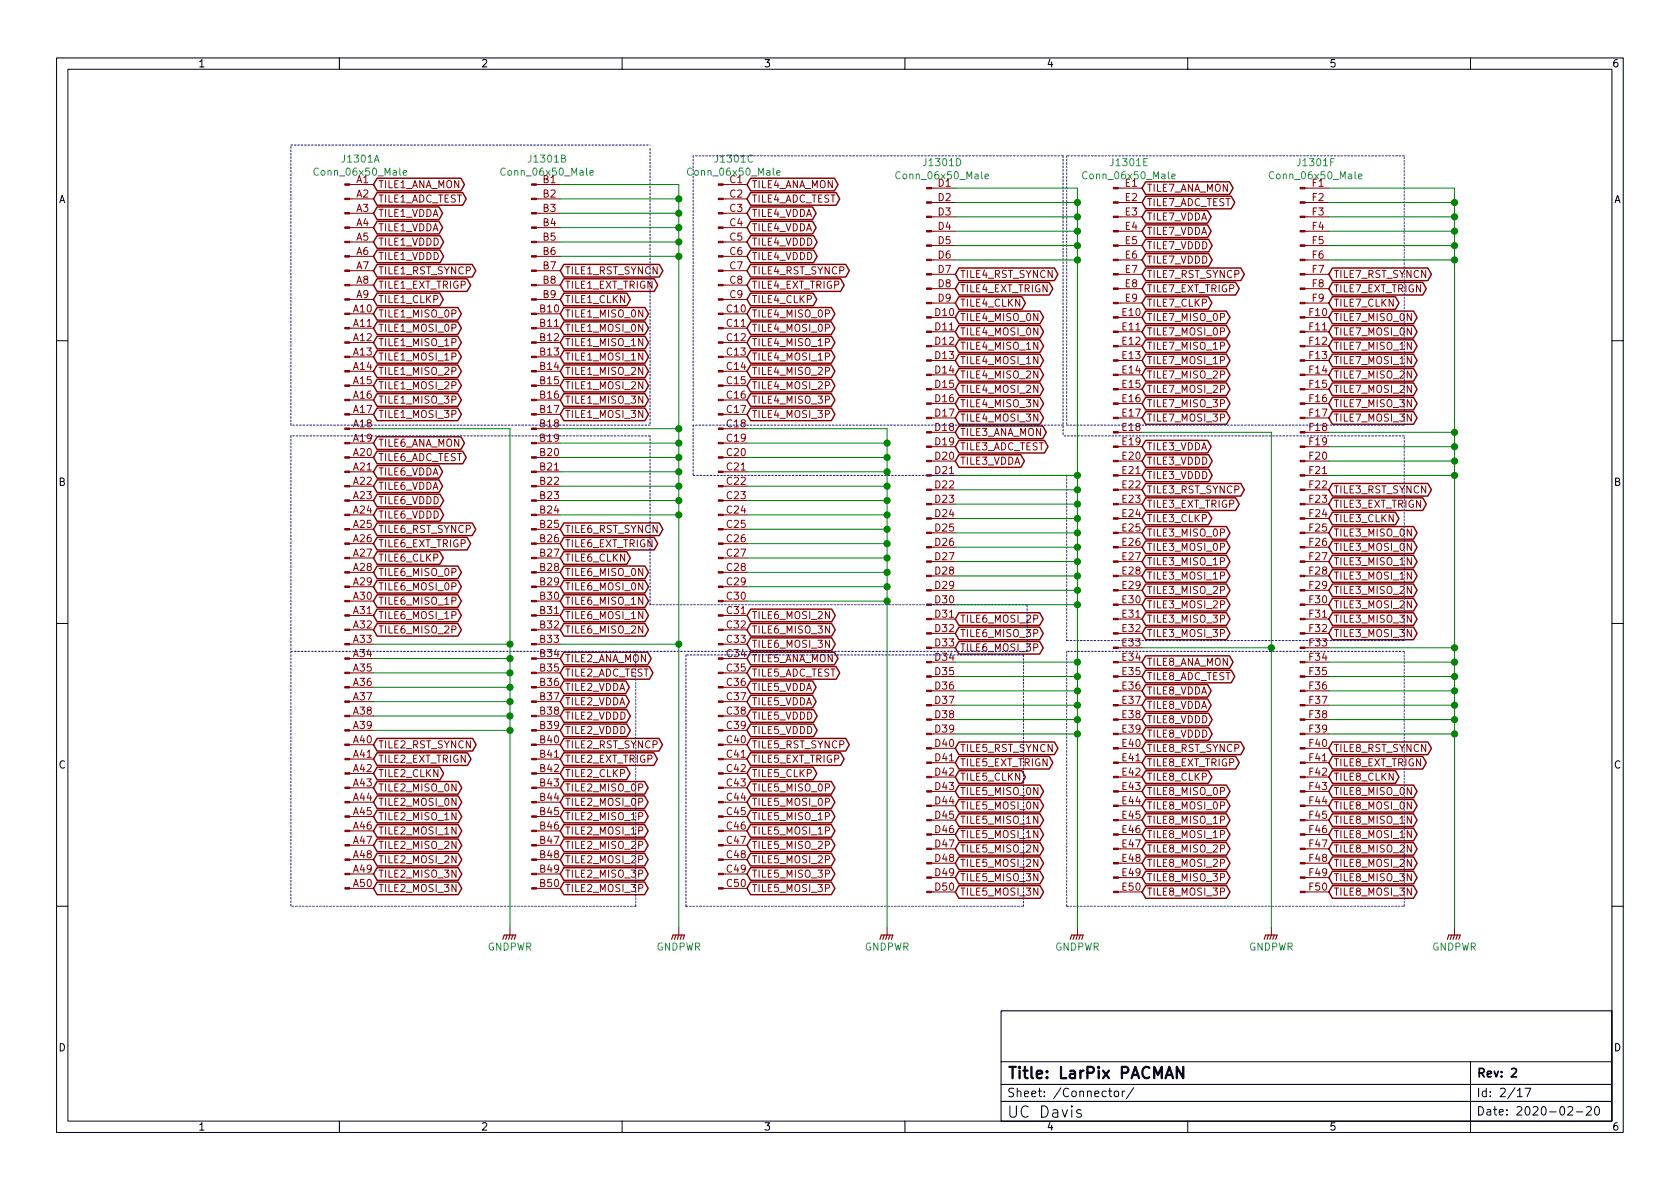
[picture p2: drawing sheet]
<svg xmlns="http://www.w3.org/2000/svg" width="297mm" height="210mm" viewBox="0 0 297 210" stroke-linecap="round" stroke-linejoin="round" font-family="sans-serif">
<defs><g id="words">
<g font-size="2.8">
<text x="178" y="190.8">Title: LarPix PACMAN</text>
<text x="178" y="197.7">UC Davis</text>
</g>
<g font-size="2.1">
<text x="261" y="190.5">Rev: 2</text>
<text x="178" y="194">Sheet: /Connector/</text>
<text x="261" y="197.3">Date: 2020-02-20</text>
<text x="261" y="194">Id: 2/17</text>
</g>
<g font-size="1.8">
<text x="35" y="11.9">1</text>
<text x="85" y="11.9">2</text>
<text x="135" y="11.9">3</text>
<text x="185" y="11.9">4</text>
<text x="235" y="11.9">5</text>
<text x="285" y="11.9">6</text>
<text x="10.3" y="35.9">A</text>
<text x="285.3" y="35.9">A</text>
<text x="10.3" y="85.9">B</text>
<text x="285.3" y="85.9">B</text>
<text x="10.3" y="135.9">C</text>
<text x="285.3" y="135.9">C</text>
<text x="10.3" y="185.9">D</text>
<text x="285.3" y="185.9">D</text>
<text x="35" y="199.9">1</text>
<text x="85" y="199.9">2</text>
<text x="135" y="199.9">3</text>
<text x="185" y="199.9">4</text>
<text x="235" y="199.9">5</text>
<text x="285" y="199.9">6</text>
</g>
<g font-size="1.8" fill="#008484">
<text x="60.6" y="28.7">J1301A</text>
<text x="93.6" y="28.7">J1301B</text>
<text x="126.6" y="28.7">J1301C</text>
<text x="163.5" y="29.4">J1301D</text>
<text x="196.5" y="29.4">J1301E</text>
<text x="229.6" y="29.4">J1301F</text>
<text x="56" y="31.1">Conn_06x50_Male</text>
<text x="89.1" y="31.1">Conn_06x50_Male</text>
<text x="122.1" y="31.1">Conn_06x50_Male</text>
<text x="158.9" y="31.7">Conn_06x50_Male</text>
<text x="191.9" y="31.7">Conn_06x50_Male</text>
<text x="224.9" y="31.7">Conn_06x50_Male</text>
<text x="86.1" y="168.1">GNDPWR</text>
<text x="116" y="168.1">GNDPWR</text>
<text x="152.8" y="168.1">GNDPWR</text>
<text x="186.5" y="168.1">GNDPWR</text>
<text x="220.8" y="168.1">GNDPWR</text>
<text x="253.1" y="168.1">GNDPWR</text>
</g>
<g font-size="1.8" fill="#840000">
<text x="63" y="32.4">A1</text>
<text x="63" y="34.9">A2</text>
<text x="66.8" y="33.3">TILE1_ANA_MON</text>
<text x="66.8" y="35.8">TILE1_ADC_TEST</text>
<text x="96" y="32.4">B1</text>
<text x="96" y="34.9">B2</text>
<text x="129" y="32.4">C1</text>
<text x="129" y="34.9">C2</text>
<text x="132.9" y="33.3">TILE4_ANA_MON</text>
<text x="132.9" y="35.8">TILE4_ADC_TEST</text>
<text x="165.9" y="33">D1</text>
<text x="165.9" y="35.6">D2</text>
<text x="198.9" y="33">E1</text>
<text x="198.9" y="35.6">E2</text>
<text x="202.7" y="33.9">TILE7_ANA_MON</text>
<text x="232" y="33">F1</text>
<text x="232" y="35.6">F2</text>
<text x="63" y="37.5">A3</text>
<text x="63" y="40">A4</text>
<text x="66.8" y="38.3">TILE1_VDDA</text>
<text x="66.8" y="40.9">TILE1_VDDA</text>
<text x="96" y="37.5">B3</text>
<text x="96" y="40">B4</text>
<text x="129" y="37.5">C3</text>
<text x="129" y="40">C4</text>
<text x="132.9" y="40.9">TILE4_VDDA</text>
<text x="132.9" y="38.3">TILE4_VDDA</text>
<text x="165.9" y="38.1">D3</text>
<text x="165.9" y="40.6">D4</text>
<text x="198.9" y="38.1">E3</text>
<text x="198.9" y="40.6">E4</text>
<text x="202.7" y="41.5">TILE7_VDDA</text>
<text x="202.7" y="39">TILE7_VDDA</text>
<text x="202.7" y="36.4">TILE7_ADC_TEST</text>
<text x="232" y="38.1">F3</text>
<text x="232" y="40.6">F4</text>
<text x="63" y="42.5">A5</text>
<text x="63" y="45.1">A6</text>
<text x="63" y="47.6">A7</text>
<text x="66.8" y="46">TILE1_VDDD</text>
<text x="66.8" y="43.4">TILE1_VDDD</text>
<text x="96" y="42.5">B5</text>
<text x="96" y="45.1">B6</text>
<text x="96" y="47.6">B7</text>
<text x="129" y="42.5">C5</text>
<text x="129" y="45.1">C6</text>
<text x="129" y="47.6">C7</text>
<text x="132.9" y="46">TILE4_VDDD</text>
<text x="132.9" y="43.4">TILE4_VDDD</text>
<text x="165.9" y="43.2">D5</text>
<text x="165.9" y="45.7">D6</text>
<text x="198.9" y="43.2">E5</text>
<text x="198.9" y="45.7">E6</text>
<text x="202.7" y="46.6">TILE7_VDDD</text>
<text x="202.7" y="44.1">TILE7_VDDD</text>
<text x="232" y="43.2">F5</text>
<text x="232" y="45.7">F6</text>
<text x="63" y="50.2">A8</text>
<text x="63" y="52.7">A9</text>
<text x="66.8" y="51">TILE1_EXT_TRIGP</text>
<text x="66.8" y="48.5">TILE1_RST_SYNCP</text>
<text x="66.8" y="53.6">TILE1_CLKP</text>
<text x="96" y="50.2">B8</text>
<text x="96" y="52.7">B9</text>
<text x="99.8" y="53.6">TILE1_CLKN</text>
<text x="99.8" y="48.5">TILE1_RST_SYNCN</text>
<text x="99.8" y="51">TILE1_EXT_TRIGN</text>
<text x="129" y="50.2">C8</text>
<text x="129" y="52.7">C9</text>
<text x="132.9" y="53.6">TILE4_CLKP</text>
<text x="132.9" y="51">TILE4_EXT_TRIGP</text>
<text x="132.9" y="48.5">TILE4_RST_SYNCP</text>
<text x="165.9" y="48.3">D7</text>
<text x="165.9" y="50.8">D8</text>
<text x="165.9" y="53.3">D9</text>
<text x="169.7" y="51.7">TILE4_EXT_TRIGN</text>
<text x="169.7" y="49.1">TILE4_RST_SYNCN</text>
<text x="198.9" y="48.3">E7</text>
<text x="198.9" y="50.8">E8</text>
<text x="198.9" y="53.3">E9</text>
<text x="202.7" y="49.1">TILE7_RST_SYNCP</text>
<text x="202.7" y="51.7">TILE7_EXT_TRIGP</text>
<text x="232" y="48.3">F7</text>
<text x="232" y="50.8">F8</text>
<text x="232" y="53.3">F9</text>
<text x="235.7" y="49.1">TILE7_RST_SYNCN</text>
<text x="235.7" y="51.7">TILE7_EXT_TRIGN</text>
<text x="62.5" y="55.2">A10</text>
<text x="62.5" y="57.8">A11</text>
<text x="66.8" y="58.7">TILE1_MOSI_0P</text>
<text x="66.8" y="56.1">TILE1_MISO_0P</text>
<text x="95.5" y="55.2">B10</text>
<text x="95.5" y="57.8">B11</text>
<text x="99.8" y="58.7">TILE1_MOSI_0N</text>
<text x="99.8" y="56.1">TILE1_MISO_0N</text>
<text x="128.6" y="55.2">C10</text>
<text x="128.6" y="57.8">C11</text>
<text x="132.9" y="56.1">TILE4_MISO_0P</text>
<text x="132.9" y="58.7">TILE4_MOSI_0P</text>
<text x="165.4" y="55.9">D10</text>
<text x="165.4" y="58.4">D11</text>
<text x="169.7" y="54.2">TILE4_CLKN</text>
<text x="169.7" y="59.3">TILE4_MOSI_0N</text>
<text x="169.7" y="56.8">TILE4_MISO_0N</text>
<text x="198.5" y="55.9">E10</text>
<text x="198.5" y="58.4">E11</text>
<text x="202.7" y="59.3">TILE7_MOSI_0P</text>
<text x="202.7" y="56.8">TILE7_MISO_0P</text>
<text x="202.7" y="54.2">TILE7_CLKP</text>
<text x="231.5" y="55.9">F10</text>
<text x="231.5" y="58.4">F11</text>
<text x="235.7" y="54.2">TILE7_CLKN</text>
<text x="235.7" y="59.3">TILE7_MOSI_0N</text>
<text x="235.7" y="56.8">TILE7_MISO_0N</text>
<text x="62.5" y="60.3">A12</text>
<text x="62.5" y="62.9">A13</text>
<text x="62.5" y="65.4">A14</text>
<text x="66.8" y="63.7">TILE1_MOSI_1P</text>
<text x="66.8" y="61.2">TILE1_MISO_1P</text>
<text x="95.5" y="60.3">B12</text>
<text x="95.5" y="62.9">B13</text>
<text x="95.5" y="65.4">B14</text>
<text x="99.8" y="63.7">TILE1_MOSI_1N</text>
<text x="99.8" y="61.2">TILE1_MISO_1N</text>
<text x="128.6" y="60.3">C12</text>
<text x="128.6" y="62.9">C13</text>
<text x="128.6" y="65.4">C14</text>
<text x="132.9" y="61.2">TILE4_MISO_1P</text>
<text x="132.9" y="63.7">TILE4_MOSI_1P</text>
<text x="165.4" y="61">D12</text>
<text x="165.4" y="63.5">D13</text>
<text x="169.7" y="64.4">TILE4_MOSI_1N</text>
<text x="169.7" y="61.8">TILE4_MISO_1N</text>
<text x="198.5" y="61">E12</text>
<text x="198.5" y="63.5">E13</text>
<text x="202.7" y="61.8">TILE7_MISO_1P</text>
<text x="202.7" y="64.4">TILE7_MOSI_1P</text>
<text x="231.5" y="61">F12</text>
<text x="231.5" y="63.5">F13</text>
<text x="235.7" y="64.4">TILE7_MOSI_1N</text>
<text x="235.7" y="61.8">TILE7_MISO_1N</text>
<text x="62.5" y="67.9">A15</text>
<text x="62.5" y="70.5">A16</text>
<text x="66.8" y="68.8">TILE1_MOSI_2P</text>
<text x="66.8" y="66.3">TILE1_MISO_2P</text>
<text x="66.8" y="71.4">TILE1_MISO_3P</text>
<text x="95.5" y="67.9">B15</text>
<text x="95.5" y="70.5">B16</text>
<text x="99.8" y="71.4">TILE1_MISO_3N</text>
<text x="99.8" y="68.8">TILE1_MOSI_2N</text>
<text x="99.8" y="66.3">TILE1_MISO_2N</text>
<text x="128.6" y="67.9">C15</text>
<text x="128.6" y="70.5">C16</text>
<text x="132.9" y="66.3">TILE4_MISO_2P</text>
<text x="132.9" y="71.4">TILE4_MISO_3P</text>
<text x="132.9" y="68.8">TILE4_MOSI_2P</text>
<text x="165.4" y="66">D14</text>
<text x="165.4" y="68.6">D15</text>
<text x="165.4" y="71.1">D16</text>
<text x="169.7" y="66.9">TILE4_MISO_2N</text>
<text x="169.7" y="69.5">TILE4_MOSI_2N</text>
<text x="198.5" y="66">E14</text>
<text x="198.5" y="68.6">E15</text>
<text x="198.5" y="71.1">E16</text>
<text x="202.7" y="69.5">TILE7_MOSI_2P</text>
<text x="202.7" y="66.9">TILE7_MISO_2P</text>
<text x="231.5" y="66">F14</text>
<text x="231.5" y="68.6">F15</text>
<text x="231.5" y="71.1">F16</text>
<text x="235.7" y="69.5">TILE7_MOSI_2N</text>
<text x="235.7" y="66.9">TILE7_MISO_2N</text>
<text x="62.5" y="73">A17</text>
<text x="62.5" y="75.6">A18</text>
<text x="66.8" y="73.9">TILE1_MOSI_3P</text>
<text x="95.5" y="73">B17</text>
<text x="95.5" y="75.6">B18</text>
<text x="99.8" y="73.9">TILE1_MOSI_3N</text>
<text x="128.6" y="73">C17</text>
<text x="128.6" y="75.6">C18</text>
<text x="132.9" y="73.9">TILE4_MOSI_3P</text>
<text x="165.4" y="73.7">D17</text>
<text x="165.4" y="76.2">D18</text>
<text x="169.7" y="77.1">TILE3_ANA_MON</text>
<text x="169.7" y="72">TILE4_MISO_3N</text>
<text x="169.7" y="74.5">TILE4_MOSI_3N</text>
<text x="198.5" y="73.7">E17</text>
<text x="198.5" y="76.2">E18</text>
<text x="202.7" y="72">TILE7_MISO_3P</text>
<text x="202.7" y="74.5">TILE7_MOSI_3P</text>
<text x="231.5" y="73.7">F17</text>
<text x="231.5" y="76.2">F18</text>
<text x="235.7" y="74.5">TILE7_MOSI_3N</text>
<text x="235.7" y="72">TILE7_MISO_3N</text>
<text x="62.5" y="78.1">A19</text>
<text x="62.5" y="80.6">A20</text>
<text x="62.5" y="83.2">A21</text>
<text x="66.8" y="79">TILE6_ANA_MON</text>
<text x="66.8" y="81.5">TILE6_ADC_TEST</text>
<text x="95.5" y="78.1">B19</text>
<text x="95.5" y="80.6">B20</text>
<text x="95.5" y="83.2">B21</text>
<text x="128.6" y="78.1">C19</text>
<text x="128.6" y="80.6">C20</text>
<text x="128.6" y="83.2">C21</text>
<text x="165.4" y="78.7">D19</text>
<text x="165.4" y="81.3">D20</text>
<text x="165.4" y="83.8">D21</text>
<text x="169.7" y="82.2">TILE3_VDDA</text>
<text x="169.7" y="79.6">TILE3_ADC_TEST</text>
<text x="198.5" y="78.7">E19</text>
<text x="198.5" y="81.3">E20</text>
<text x="198.5" y="83.8">E21</text>
<text x="202.7" y="79.6">TILE3_VDDA</text>
<text x="202.7" y="82.2">TILE3_VDDD</text>
<text x="231.5" y="78.7">F19</text>
<text x="231.5" y="81.3">F20</text>
<text x="231.5" y="83.8">F21</text>
<text x="62.5" y="85.7">A22</text>
<text x="62.5" y="88.3">A23</text>
<text x="66.8" y="86.6">TILE6_VDDA</text>
<text x="66.8" y="84.1">TILE6_VDDA</text>
<text x="66.8" y="89.1">TILE6_VDDD</text>
<text x="95.5" y="85.7">B22</text>
<text x="95.5" y="88.3">B23</text>
<text x="128.6" y="85.7">C22</text>
<text x="128.6" y="88.3">C23</text>
<text x="165.4" y="86.4">D22</text>
<text x="165.4" y="88.9">D23</text>
<text x="198.5" y="86.4">E22</text>
<text x="198.5" y="88.9">E23</text>
<text x="202.7" y="84.7">TILE3_VDDD</text>
<text x="202.7" y="89.8">TILE3_EXT_TRIGP</text>
<text x="202.7" y="87.2">TILE3_RST_SYNCP</text>
<text x="231.5" y="86.4">F22</text>
<text x="231.5" y="88.9">F23</text>
<text x="235.7" y="87.2">TILE3_RST_SYNCN</text>
<text x="235.7" y="89.8">TILE3_EXT_TRIGN</text>
<text x="62.5" y="90.8">A24</text>
<text x="62.5" y="93.3">A25</text>
<text x="62.5" y="95.9">A26</text>
<text x="66.8" y="91.7">TILE6_VDDD</text>
<text x="66.8" y="94.2">TILE6_RST_SYNCP</text>
<text x="95.5" y="90.8">B24</text>
<text x="95.5" y="93.3">B25</text>
<text x="95.5" y="95.9">B26</text>
<text x="99.8" y="94.2">TILE6_RST_SYNCN</text>
<text x="128.6" y="90.8">C24</text>
<text x="128.6" y="93.3">C25</text>
<text x="128.6" y="95.9">C26</text>
<text x="165.4" y="91.4">D24</text>
<text x="165.4" y="94">D25</text>
<text x="198.5" y="91.4">E24</text>
<text x="198.5" y="94">E25</text>
<text x="202.7" y="92.3">TILE3_CLKP</text>
<text x="202.7" y="94.9">TILE3_MISO_0P</text>
<text x="231.5" y="91.4">F24</text>
<text x="231.5" y="94">F25</text>
<text x="235.7" y="92.3">TILE3_CLKN</text>
<text x="235.7" y="94.9">TILE3_MISO_0N</text>
<text x="62.5" y="98.4">A27</text>
<text x="62.5" y="101">A28</text>
<text x="66.8" y="99.3">TILE6_CLKP</text>
<text x="66.8" y="96.8">TILE6_EXT_TRIGP</text>
<text x="66.8" y="101.8">TILE6_MISO_0P</text>
<text x="95.5" y="98.4">B27</text>
<text x="95.5" y="101">B28</text>
<text x="99.8" y="101.8">TILE6_MISO_0N</text>
<text x="99.8" y="96.8">TILE6_EXT_TRIGN</text>
<text x="99.8" y="99.3">TILE6_CLKN</text>
<text x="128.6" y="98.4">C27</text>
<text x="128.6" y="101">C28</text>
<text x="165.4" y="96.5">D26</text>
<text x="165.4" y="99.1">D27</text>
<text x="165.4" y="101.6">D28</text>
<text x="198.5" y="96.5">E26</text>
<text x="198.5" y="99.1">E27</text>
<text x="198.5" y="101.6">E28</text>
<text x="202.7" y="99.9">TILE3_MISO_1P</text>
<text x="202.7" y="97.4">TILE3_MOSI_0P</text>
<text x="231.5" y="96.5">F26</text>
<text x="231.5" y="99.1">F27</text>
<text x="231.5" y="101.6">F28</text>
<text x="235.7" y="99.9">TILE3_MISO_1N</text>
<text x="235.7" y="97.4">TILE3_MOSI_0N</text>
<text x="62.5" y="103.5">A29</text>
<text x="62.5" y="106">A30</text>
<text x="66.8" y="104.4">TILE6_MOSI_0P</text>
<text x="66.8" y="106.9">TILE6_MISO_1P</text>
<text x="95.5" y="103.5">B29</text>
<text x="95.5" y="106">B30</text>
<text x="99.8" y="106.9">TILE6_MISO_1N</text>
<text x="99.8" y="104.4">TILE6_MOSI_0N</text>
<text x="128.6" y="103.5">C29</text>
<text x="128.6" y="106">C30</text>
<text x="165.4" y="104.1">D29</text>
<text x="165.4" y="106.7">D30</text>
<text x="198.5" y="104.1">E29</text>
<text x="198.5" y="106.7">E30</text>
<text x="202.7" y="102.5">TILE3_MOSI_1P</text>
<text x="202.7" y="107.6">TILE3_MOSI_2P</text>
<text x="202.7" y="105">TILE3_MISO_2P</text>
<text x="231.5" y="104.1">F29</text>
<text x="231.5" y="106.7">F30</text>
<text x="235.7" y="102.5">TILE3_MOSI_1N</text>
<text x="235.7" y="105">TILE3_MISO_2N</text>
<text x="235.7" y="107.6">TILE3_MOSI_2N</text>
<text x="62.5" y="108.6">A31</text>
<text x="62.5" y="111.1">A32</text>
<text x="62.5" y="113.7">A33</text>
<text x="66.8" y="112">TILE6_MISO_2P</text>
<text x="66.8" y="109.5">TILE6_MOSI_1P</text>
<text x="95.5" y="108.6">B31</text>
<text x="95.5" y="111.1">B32</text>
<text x="95.5" y="113.7">B33</text>
<text x="99.8" y="112">TILE6_MISO_2N</text>
<text x="99.8" y="109.5">TILE6_MOSI_1N</text>
<text x="128.6" y="108.6">C31</text>
<text x="128.6" y="111.1">C32</text>
<text x="128.6" y="113.7">C33</text>
<text x="132.9" y="109.5">TILE6_MOSI_2N</text>
<text x="132.9" y="112">TILE6_MISO_3N</text>
<text x="165.4" y="109.2">D31</text>
<text x="165.4" y="111.8">D32</text>
<text x="169.7" y="110.1">TILE6_MOSI_2P</text>
<text x="169.7" y="112.6">TILE6_MISO_3P</text>
<text x="198.5" y="109.2">E31</text>
<text x="198.5" y="111.8">E32</text>
<text x="202.7" y="110.1">TILE3_MISO_3P</text>
<text x="202.7" y="112.6">TILE3_MOSI_3P</text>
<text x="231.5" y="109.2">F31</text>
<text x="231.5" y="111.8">F32</text>
<text x="235.7" y="110.1">TILE3_MISO_3N</text>
<text x="235.7" y="112.6">TILE3_MOSI_3N</text>
<text x="62.5" y="116.2">A34</text>
<text x="62.5" y="118.7">A35</text>
<text x="95.5" y="116.2">B34</text>
<text x="95.5" y="118.7">B35</text>
<text x="99.8" y="119.6">TILE2_ADC_TEST</text>
<text x="99.8" y="117.1">TILE2_ANA_MON</text>
<text x="128.6" y="116.2">C34</text>
<text x="128.6" y="118.7">C35</text>
<text x="132.9" y="117.1">TILE5_ANA_MON</text>
<text x="132.9" y="114.5">TILE6_MOSI_3N</text>
<text x="132.9" y="119.6">TILE5_ADC_TEST</text>
<text x="165.4" y="114.3">D33</text>
<text x="165.4" y="116.8">D34</text>
<text x="165.4" y="119.4">D35</text>
<text x="169.7" y="115.2">TILE6_MOSI_3P</text>
<text x="198.5" y="114.3">E33</text>
<text x="198.5" y="116.8">E34</text>
<text x="198.5" y="119.4">E35</text>
<text x="202.7" y="117.7">TILE8_ANA_MON</text>
<text x="231.5" y="114.3">F33</text>
<text x="231.5" y="116.8">F34</text>
<text x="231.5" y="119.4">F35</text>
<text x="62.5" y="121.3">A36</text>
<text x="62.5" y="123.8">A37</text>
<text x="95.5" y="121.3">B36</text>
<text x="95.5" y="123.8">B37</text>
<text x="99.8" y="124.7">TILE2_VDDA</text>
<text x="99.8" y="122.2">TILE2_VDDA</text>
<text x="128.6" y="121.3">C36</text>
<text x="128.6" y="123.8">C37</text>
<text x="132.9" y="122.2">TILE5_VDDA</text>
<text x="132.9" y="124.7">TILE5_VDDA</text>
<text x="165.4" y="121.9">D36</text>
<text x="165.4" y="124.5">D37</text>
<text x="198.5" y="121.9">E36</text>
<text x="198.5" y="124.5">E37</text>
<text x="202.7" y="125.3">TILE8_VDDA</text>
<text x="202.7" y="122.8">TILE8_VDDA</text>
<text x="202.7" y="120.3">TILE8_ADC_TEST</text>
<text x="231.5" y="121.9">F36</text>
<text x="231.5" y="124.5">F37</text>
<text x="62.5" y="126.4">A38</text>
<text x="62.5" y="128.9">A39</text>
<text x="62.5" y="131.4">A40</text>
<text x="95.5" y="126.4">B38</text>
<text x="95.5" y="128.9">B39</text>
<text x="95.5" y="131.4">B40</text>
<text x="99.8" y="129.8">TILE2_VDDD</text>
<text x="99.8" y="127.2">TILE2_VDDD</text>
<text x="128.6" y="126.4">C38</text>
<text x="128.6" y="128.9">C39</text>
<text x="128.6" y="131.4">C40</text>
<text x="132.9" y="129.8">TILE5_VDDD</text>
<text x="132.9" y="127.2">TILE5_VDDD</text>
<text x="165.4" y="127">D38</text>
<text x="165.4" y="129.5">D39</text>
<text x="198.5" y="127">E38</text>
<text x="198.5" y="129.5">E39</text>
<text x="202.7" y="130.4">TILE8_VDDD</text>
<text x="202.7" y="127.9">TILE8_VDDD</text>
<text x="231.5" y="127">F38</text>
<text x="231.5" y="129.5">F39</text>
<text x="62.5" y="134">A41</text>
<text x="62.5" y="136.5">A42</text>
<text x="66.8" y="137.4">TILE2_CLKN</text>
<text x="66.8" y="134.9">TILE2_EXT_TRIGN</text>
<text x="66.8" y="132.3">TILE2_RST_SYNCN</text>
<text x="95.5" y="134">B41</text>
<text x="95.5" y="136.5">B42</text>
<text x="99.8" y="137.4">TILE2_CLKP</text>
<text x="99.8" y="134.9">TILE2_EXT_TRIGP</text>
<text x="99.8" y="132.3">TILE2_RST_SYNCP</text>
<text x="128.6" y="134">C41</text>
<text x="128.6" y="136.5">C42</text>
<text x="132.9" y="137.4">TILE5_CLKP</text>
<text x="132.9" y="134.9">TILE5_EXT_TRIGP</text>
<text x="132.9" y="132.3">TILE5_RST_SYNCP</text>
<text x="165.4" y="132.1">D40</text>
<text x="165.4" y="134.6">D41</text>
<text x="165.4" y="137.2">D42</text>
<text x="169.7" y="135.5">TILE5_EXT_TRIGN</text>
<text x="169.7" y="133">TILE5_RST_SYNCN</text>
<text x="198.5" y="132.1">E40</text>
<text x="198.5" y="134.6">E41</text>
<text x="198.5" y="137.2">E42</text>
<text x="202.7" y="133">TILE8_RST_SYNCP</text>
<text x="202.7" y="135.5">TILE8_EXT_TRIGP</text>
<text x="231.5" y="132.1">F40</text>
<text x="231.5" y="134.6">F41</text>
<text x="231.5" y="137.2">F42</text>
<text x="235.7" y="133">TILE8_RST_SYNCN</text>
<text x="235.7" y="135.5">TILE8_EXT_TRIGN</text>
<text x="62.5" y="139.1">A43</text>
<text x="62.5" y="141.6">A44</text>
<text x="66.8" y="139.9">TILE2_MISO_0N</text>
<text x="66.8" y="142.5">TILE2_MOSI_0N</text>
<text x="95.5" y="139.1">B43</text>
<text x="95.5" y="141.6">B44</text>
<text x="99.8" y="139.9">TILE2_MISO_0P</text>
<text x="99.8" y="142.5">TILE2_MOSI_0P</text>
<text x="128.6" y="139.1">C43</text>
<text x="128.6" y="141.6">C44</text>
<text x="132.9" y="139.9">TILE5_MISO_0P</text>
<text x="132.9" y="142.5">TILE5_MOSI_0P</text>
<text x="165.4" y="139.7">D43</text>
<text x="165.4" y="142.2">D44</text>
<text x="169.7" y="143.1">TILE5_MOSI_0N</text>
<text x="169.7" y="138">TILE5_CLKN</text>
<text x="169.7" y="140.6">TILE5_MISO_0N</text>
<text x="198.5" y="139.7">E43</text>
<text x="198.5" y="142.2">E44</text>
<text x="202.7" y="143.1">TILE8_MOSI_0P</text>
<text x="202.7" y="138">TILE8_CLKP</text>
<text x="202.7" y="140.6">TILE8_MISO_0P</text>
<text x="231.5" y="139.7">F43</text>
<text x="231.5" y="142.2">F44</text>
<text x="235.7" y="138">TILE8_CLKN</text>
<text x="235.7" y="140.6">TILE8_MISO_0N</text>
<text x="235.7" y="143.1">TILE8_MOSI_0N</text>
<text x="62.5" y="144.1">A45</text>
<text x="62.5" y="146.7">A46</text>
<text x="62.5" y="149.2">A47</text>
<text x="66.8" y="145">TILE2_MISO_1N</text>
<text x="66.8" y="147.6">TILE2_MOSI_1N</text>
<text x="95.5" y="144.1">B45</text>
<text x="95.5" y="146.7">B46</text>
<text x="95.5" y="149.2">B47</text>
<text x="99.8" y="147.6">TILE2_MOSI_1P</text>
<text x="99.8" y="145">TILE2_MISO_1P</text>
<text x="128.6" y="144.1">C45</text>
<text x="128.6" y="146.7">C46</text>
<text x="128.6" y="149.2">C47</text>
<text x="132.9" y="147.6">TILE5_MOSI_1P</text>
<text x="132.9" y="145">TILE5_MISO_1P</text>
<text x="165.4" y="144.8">D45</text>
<text x="165.4" y="147.3">D46</text>
<text x="165.4" y="149.9">D47</text>
<text x="169.7" y="148.2">TILE5_MOSI_1N</text>
<text x="169.7" y="145.7">TILE5_MISO_1N</text>
<text x="198.5" y="144.8">E45</text>
<text x="198.5" y="147.3">E46</text>
<text x="198.5" y="149.9">E47</text>
<text x="202.7" y="145.7">TILE8_MISO_1P</text>
<text x="202.7" y="148.2">TILE8_MOSI_1P</text>
<text x="231.5" y="144.8">F45</text>
<text x="231.5" y="147.3">F46</text>
<text x="231.5" y="149.9">F47</text>
<text x="235.7" y="148.2">TILE8_MOSI_1N</text>
<text x="235.7" y="145.7">TILE8_MISO_1N</text>
<text x="62.5" y="151.8">A48</text>
<text x="62.5" y="154.3">A49</text>
<text x="66.8" y="152.6">TILE2_MOSI_2N</text>
<text x="66.8" y="155.2">TILE2_MISO_3N</text>
<text x="66.8" y="150.1">TILE2_MISO_2N</text>
<text x="95.5" y="151.8">B48</text>
<text x="95.5" y="154.3">B49</text>
<text x="99.8" y="150.1">TILE2_MISO_2P</text>
<text x="99.8" y="155.2">TILE2_MISO_3P</text>
<text x="99.8" y="152.6">TILE2_MOSI_2P</text>
<text x="128.6" y="151.8">C48</text>
<text x="128.6" y="154.3">C49</text>
<text x="132.9" y="150.1">TILE5_MISO_2P</text>
<text x="132.9" y="155.2">TILE5_MISO_3P</text>
<text x="132.9" y="152.6">TILE5_MOSI_2P</text>
<text x="165.4" y="152.4">D48</text>
<text x="165.4" y="154.9">D49</text>
<text x="169.7" y="155.8">TILE5_MISO_3N</text>
<text x="169.7" y="150.7">TILE5_MISO_2N</text>
<text x="169.7" y="153.3">TILE5_MOSI_2N</text>
<text x="198.5" y="152.4">E48</text>
<text x="198.5" y="154.9">E49</text>
<text x="202.7" y="153.3">TILE8_MOSI_2P</text>
<text x="202.7" y="150.7">TILE8_MISO_2P</text>
<text x="202.7" y="155.8">TILE8_MISO_3P</text>
<text x="231.5" y="152.4">F48</text>
<text x="231.5" y="154.9">F49</text>
<text x="235.7" y="153.3">TILE8_MOSI_2N</text>
<text x="235.7" y="155.8">TILE8_MISO_3N</text>
<text x="235.7" y="150.7">TILE8_MISO_2N</text>
<text x="62.5" y="156.8">A50</text>
<text x="66.8" y="157.7">TILE2_MOSI_3N</text>
<text x="95.5" y="156.8">B50</text>
<text x="99.8" y="157.7">TILE2_MOSI_3P</text>
<text x="128.6" y="156.8">C50</text>
<text x="132.9" y="157.7">TILE5_MOSI_3P</text>
<text x="165.4" y="157.5">D50</text>
<text x="169.7" y="158.4">TILE5_MOSI_3N</text>
<text x="198.5" y="157.5">E50</text>
<text x="202.7" y="158.4">TILE8_MOSI_3P</text>
<text x="231.5" y="157.5">F50</text>
<text x="235.7" y="158.4">TILE8_MOSI_3N</text>
</g>
</g></defs>
<g fill="none" stroke="#000" stroke-width=".18">
<path d="M10 10.2h277v190.1h-277zM12 12.2h273v186.1h-273zM60 10.2v2M110 10.2v2M160 10.2v2M210 10.2v2M260 10.2v2M10 60.2h2M285 60.2h2M10 110.2h2M285 110.2h2M10 160.2h2"/>
<path d="M177 178.7h108v19.6h-108zM285 160.2h2M60 198.3v2M110 198.3v2M160 198.3v2M177 194.8h108M177 191.8h108M177 187.8h108M191.1 196.3l-.5-.1-.2 .3 .1 .3 .6 .2 .1 .2-.1 .3-.2 .1-.5-.1M196 192.9h.6M196.2 192.4v1.3l.4 .2M197.1 193l.4-.1 .3 .3v.4l-.3 .3h-.4l-.1-.3v-.4z"/>
<path d="M198.4 192.9v1M198.9 192.9l-.3 .1-.2 .2M200.4 192.4l-1.3 1.9M210 198.3v2M260 187.7v12.6M268.3 192.9l.4-.5v1.5M268.3 193.9h.8M269.6 192.4h1l-.6 1.5M277.2 195.8l.6-.1 .2 .1 .1 .3-1 1.1h1M278.7 196.6h1.2M280.5 195.8l.6-.1 .2 .1 .1 .3-1 1.1h1M282.1 195.8l.2-.1a.81 .81 0 0 1 .6 .6 .81 .81 0 0 1-.3 .8l-.2 .1a.81 .81 0 0 1-.5-.6 .81 .81 0 0 1 .2-.8z"/>
</g>
<path d="M267.3 189.1l.5-.2 .3 .2v.3l-.9 1h.9" fill="none" stroke="#000" stroke-width=".3"/>
<path d="M209.2 188.7v2l-1.1-2v2" fill="none" stroke="#000" stroke-width=".4"/>
<g fill="#840000" stroke="#840000" stroke-width=".18">
<path d="M61 131.6h.8v.2h-.8z"/>
<path d="M61 129h.8v.3h-.8z"/>
<path d="M61 126.5h.8v.2h-.8z"/>
<path d="M61 123.9h.8v.3h-.8z"/>
<path d="M61 121.4h.8v.3h-.8z"/>
<path d="M61 118.9h.8v.2h-.8z"/>
<path d="M61 116.3h.8v.3h-.8z"/>
<path d="M61 113.8h.8v.2h-.8z"/>
<path d="M61 111.2h.8v.3h-.8z"/>
<path d="M61 108.7h.8v.3h-.8z"/>
<path d="M61 106.2h.8v.2h-.8z"/>
<path d="M61 103.6h.8v.3h-.8z"/>
<path d="M61 101.1h.8v.2h-.8z"/>
<path d="M61 98.5h.8v.3h-.8z"/>
<path d="M61 96h.8v.3h-.8z"/>
<path d="M61 93.5h.8v.2h-.8z"/>
<path d="M61 90.9h.8v.3h-.8z"/>
<path d="M61 88.4h.8v.2h-.8z"/>
<path d="M61 85.8h.8v.3h-.8z"/>
<path d="M61 83.3h.8v.3h-.8z"/>
<path d="M61 80.8h.8v.2h-.8z"/>
<path d="M61 78.2h.8v.3h-.8z"/>
<path d="M61 75.7h.8v.2h-.8z"/>
<path d="M61 73.1h.8v.3h-.8z"/>
<path d="M61 70.6h.8v.3h-.8z"/>
<path d="M61 68.1h.8v.2h-.8z"/>
<path d="M61 65.5h.8v.3h-.8z"/>
<path d="M61 63h.8v.2h-.8z"/>
<path d="M61 60.4h.8v.3h-.8z"/>
<path d="M61 57.9h.8v.3h-.8z"/>
<path d="M61 55.4h.8v.2h-.8z"/>
<path d="M61 52.8h.8v.3h-.8z"/>
<path d="M61 50.3h.8v.2h-.8z"/>
<path d="M61 47.7h.8v.3h-.8z"/>
<path d="M61 45.2h.8v.3h-.8z"/>
<path d="M61 42.7h.8v.2h-.8z"/>
<path d="M61 40.1h.8v.3h-.8z"/>
<path d="M61 37.6h.8v.2h-.8z"/>
<path d="M61 35h.8v.3h-.8z"/>
<path d="M61 32.5h.8v.3h-.8z"/>
<path d="M61 157h.8v.2h-.8z"/>
<path d="M61 154.4h.8v.3h-.8z"/>
<path d="M61 151.9h.8v.2h-.8z"/>
<path d="M61 149.3h.8v.3h-.8z"/>
<path d="M61 146.8h.8v.3h-.8z"/>
<path d="M61 144.3h.8v.2h-.8z"/>
<path d="M61 141.7h.8v.3h-.8z"/>
<path d="M61 139.2h.8v.2h-.8z"/>
<path d="M61 136.6h.8v.3h-.8z"/>
<path d="M61 134.1h.8v.3h-.8z"/>
<path d="M94 131.6h.8v.2h-.8z"/>
<path d="M94 129h.8v.3h-.8z"/>
<path d="M94 126.5h.8v.2h-.8z"/>
<path d="M94 123.9h.8v.3h-.8z"/>
<path d="M94 121.4h.8v.3h-.8z"/>
<path d="M94 118.9h.8v.2h-.8z"/>
<path d="M94 116.3h.8v.3h-.8z"/>
<path d="M94 113.8h.8v.2h-.8z"/>
<path d="M94 111.2h.8v.3h-.8z"/>
<path d="M94 108.7h.8v.3h-.8z"/>
<path d="M94 106.2h.8v.2h-.8z"/>
<path d="M94 103.6h.8v.3h-.8z"/>
<path d="M94 101.1h.8v.2h-.8z"/>
<path d="M94 98.5h.8v.3h-.8z"/>
<path d="M94 96h.8v.3h-.8z"/>
<path d="M94 93.5h.8v.2h-.8z"/>
<path d="M94 90.9h.8v.3h-.8z"/>
<path d="M94 88.4h.8v.2h-.8z"/>
<path d="M94 85.8h.8v.3h-.8z"/>
<path d="M94 83.3h.8v.3h-.8z"/>
<path d="M94 80.8h.8v.2h-.8z"/>
<path d="M94 78.2h.8v.3h-.8z"/>
<path d="M94 75.7h.8v.2h-.8z"/>
<path d="M94 73.1h.8v.3h-.8z"/>
<path d="M94 70.6h.8v.3h-.8z"/>
<path d="M94 68.1h.8v.2h-.8z"/>
<path d="M94 65.5h.8v.3h-.8z"/>
<path d="M94 63h.8v.2h-.8z"/>
<path d="M94 60.4h.8v.3h-.8z"/>
<path d="M94 57.9h.8v.3h-.8z"/>
<path d="M94 55.4h.8v.2h-.8z"/>
<path d="M94 52.8h.8v.3h-.8z"/>
<path d="M94 50.3h.8v.2h-.8z"/>
<path d="M94 47.7h.8v.3h-.8z"/>
<path d="M94 45.2h.8v.3h-.8z"/>
<path d="M94 42.7h.8v.2h-.8z"/>
<path d="M94 40.1h.8v.3h-.8z"/>
<path d="M94 37.6h.8v.2h-.8z"/>
<path d="M94 35h.8v.3h-.8z"/>
<path d="M94 32.5h.8v.3h-.8z"/>
<path d="M94 157h.9v.2h-.9z"/>
<path d="M94 154.4h.9v.3h-.9z"/>
<path d="M94 151.9h.9v.2h-.9z"/>
<path d="M94 149.3h.9v.3h-.9z"/>
<path d="M94 146.8h.9v.3h-.9z"/>
<path d="M94 144.3h.9v.2h-.9z"/>
<path d="M94 141.7h.9v.3h-.9z"/>
<path d="M94 139.2h.9v.2h-.9z"/>
<path d="M94 136.6h.9v.3h-.9z"/>
<path d="M94 134.1h.9v.3h-.9z"/>
<path d="M127 131.6h.9v.2h-.9z"/>
<path d="M127 129h.9v.3h-.9z"/>
<path d="M127 126.5h.9v.2h-.9z"/>
<path d="M127 123.9h.9v.3h-.9z"/>
<path d="M127 121.4h.9v.3h-.9z"/>
<path d="M127 118.9h.9v.2h-.9z"/>
<path d="M127 116.3h.9v.3h-.9z"/>
<path d="M127 113.8h.9v.2h-.9z"/>
<path d="M127 111.2h.9v.3h-.9z"/>
<path d="M127 108.7h.9v.3h-.9z"/>
<path d="M127 106.2h.9v.2h-.9z"/>
<path d="M127 103.6h.9v.3h-.9z"/>
<path d="M127 101.1h.9v.2h-.9z"/>
<path d="M127 98.5h.9v.3h-.9z"/>
<path d="M127 96h.9v.3h-.9z"/>
<path d="M127 93.5h.9v.2h-.9z"/>
<path d="M127 90.9h.9v.3h-.9z"/>
<path d="M127 88.4h.9v.2h-.9z"/>
<path d="M127 85.8h.9v.3h-.9z"/>
<path d="M127 83.3h.9v.3h-.9z"/>
<path d="M127 80.8h.9v.2h-.9z"/>
<path d="M127 78.2h.9v.3h-.9z"/>
<path d="M127 75.7h.9v.2h-.9z"/>
<path d="M127 73.1h.9v.3h-.9z"/>
<path d="M127 70.6h.9v.3h-.9z"/>
<path d="M127 68.1h.9v.2h-.9z"/>
<path d="M127 65.5h.9v.3h-.9z"/>
<path d="M127 63h.9v.2h-.9z"/>
<path d="M127 60.4h.9v.3h-.9z"/>
<path d="M127 57.9h.9v.3h-.9z"/>
<path d="M127 55.4h.9v.2h-.9z"/>
<path d="M127 52.8h.9v.3h-.9z"/>
<path d="M127 50.3h.9v.2h-.9z"/>
<path d="M127 47.7h.9v.3h-.9z"/>
<path d="M127 45.2h.9v.3h-.9z"/>
<path d="M127 42.7h.9v.2h-.9z"/>
<path d="M127 40.1h.9v.3h-.9z"/>
<path d="M127 37.6h.9v.2h-.9z"/>
<path d="M127 35h.9v.3h-.9z"/>
<path d="M127 32.5h.9v.3h-.9z"/>
<path d="M127 157h.9v.2h-.9z"/>
<path d="M127 154.4h.9v.3h-.9z"/>
<path d="M127 151.9h.9v.2h-.9z"/>
<path d="M127 149.3h.9v.3h-.9z"/>
<path d="M127 146.8h.9v.3h-.9z"/>
<path d="M127 144.3h.9v.2h-.9z"/>
<path d="M127 141.7h.9v.3h-.9z"/>
<path d="M127 139.2h.9v.2h-.9z"/>
<path d="M127 136.6h.9v.3h-.9z"/>
<path d="M127 134.1h.9v.3h-.9z"/>
<path d="M163.8 132.2h.9v.3h-.9z"/>
<path d="M163.8 129.7h.9v.2h-.9z"/>
<path d="M163.8 127.1h.9v.3h-.9z"/>
<path d="M163.8 124.6h.9v.2h-.9z"/>
<path d="M163.8 122h.9v.3h-.9z"/>
<path d="M163.8 119.5h.9v.3h-.9z"/>
<path d="M163.8 117h.9v.2h-.9z"/>
<path d="M163.8 114.4h.9v.3h-.9z"/>
<path d="M163.8 111.9h.9v.2h-.9z"/>
<path d="M163.8 109.3h.9v.3h-.9z"/>
<path d="M163.8 106.8h.9v.3h-.9z"/>
<path d="M163.8 104.3h.9v.2h-.9z"/>
<path d="M163.8 101.7h.9v.3h-.9z"/>
<path d="M163.8 99.2h.9v.2h-.9z"/>
<path d="M163.8 96.6h.9v.3h-.9z"/>
<path d="M163.8 94.1h.9v.3h-.9z"/>
<path d="M163.8 91.6h.9v.2h-.9z"/>
<path d="M163.8 89h.9v.3h-.9z"/>
<path d="M163.8 86.5h.9v.2h-.9z"/>
<path d="M163.8 83.9h.9v.3h-.9z"/>
<path d="M163.8 81.4h.9v.3h-.9z"/>
<path d="M163.8 78.9h.9v.2h-.9z"/>
<path d="M163.8 76.3h.9v.3h-.9z"/>
<path d="M163.8 73.8h.9v.2h-.9z"/>
<path d="M163.8 71.2h.9v.3h-.9z"/>
<path d="M163.8 68.7h.9v.3h-.9z"/>
<path d="M163.8 66.2h.9v.2h-.9z"/>
<path d="M163.8 63.6h.9v.3h-.9z"/>
<path d="M163.8 61.1h.9v.2h-.9z"/>
<path d="M163.8 58.5h.9v.3h-.9z"/>
<path d="M163.8 56h.9v.3h-.9z"/>
<path d="M163.8 53.5h.9v.2h-.9z"/>
<path d="M163.8 50.9h.9v.3h-.9z"/>
<path d="M163.8 48.4h.9v.2h-.9z"/>
<path d="M163.8 45.8h.9v.3h-.9z"/>
<path d="M163.8 43.3h.9v.3h-.9z"/>
<path d="M163.8 40.8h.9v.2h-.9z"/>
<path d="M163.8 38.2h.9v.3h-.9z"/>
<path d="M163.8 35.7h.9v.2h-.9z"/>
<path d="M163.8 33.1h.9v.3h-.9z"/>
<path d="M163.9 157.6h.8v.3h-.8z"/>
<path d="M163.9 155.1h.8v.2h-.8z"/>
<path d="M163.9 152.5h.8v.3h-.8z"/>
<path d="M163.9 150h.8v.2h-.8z"/>
<path d="M163.9 147.4h.8v.3h-.8z"/>
<path d="M163.9 144.9h.8v.3h-.8z"/>
<path d="M163.9 142.4h.8v.2h-.8z"/>
<path d="M163.9 139.8h.8v.3h-.8z"/>
<path d="M163.9 137.3h.8v.2h-.8z"/>
<path d="M163.9 134.7h.8v.3h-.8z"/>
<path d="M196.8 132.2h.9v.3h-.9z"/>
<path d="M196.8 129.7h.9v.2h-.9z"/>
<path d="M196.8 127.1h.9v.3h-.9z"/>
<path d="M196.8 124.6h.9v.2h-.9z"/>
<path d="M196.8 122h.9v.3h-.9z"/>
<path d="M196.8 119.5h.9v.3h-.9z"/>
<path d="M196.8 117h.9v.2h-.9z"/>
<path d="M196.8 114.4h.9v.3h-.9z"/>
<path d="M196.8 111.9h.9v.2h-.9z"/>
<path d="M196.8 109.3h.9v.3h-.9z"/>
<path d="M196.8 106.8h.9v.3h-.9z"/>
<path d="M196.8 104.3h.9v.2h-.9z"/>
<path d="M196.8 101.7h.9v.3h-.9z"/>
<path d="M196.8 99.2h.9v.2h-.9z"/>
<path d="M196.8 96.6h.9v.3h-.9z"/>
<path d="M196.8 94.1h.9v.3h-.9z"/>
<path d="M196.8 91.6h.9v.2h-.9z"/>
<path d="M196.8 89h.9v.3h-.9z"/>
<path d="M196.8 86.5h.9v.2h-.9z"/>
<path d="M196.8 83.9h.9v.3h-.9z"/>
<path d="M196.8 81.4h.9v.3h-.9z"/>
<path d="M196.8 78.9h.9v.2h-.9z"/>
<path d="M196.8 76.3h.9v.3h-.9z"/>
<path d="M196.8 73.8h.9v.2h-.9z"/>
<path d="M196.8 71.2h.9v.3h-.9z"/>
<path d="M196.8 68.7h.9v.3h-.9z"/>
<path d="M196.8 66.2h.9v.2h-.9z"/>
<path d="M196.8 63.6h.9v.3h-.9z"/>
<path d="M196.8 61.1h.9v.2h-.9z"/>
<path d="M196.8 58.5h.9v.3h-.9z"/>
<path d="M196.8 56h.9v.3h-.9z"/>
<path d="M196.8 53.5h.9v.2h-.9z"/>
<path d="M196.8 50.9h.9v.3h-.9z"/>
<path d="M196.8 48.4h.9v.2h-.9z"/>
<path d="M196.8 45.8h.9v.3h-.9z"/>
<path d="M196.8 43.3h.9v.3h-.9z"/>
<path d="M196.8 40.8h.9v.2h-.9z"/>
<path d="M196.8 38.2h.9v.3h-.9z"/>
<path d="M196.8 35.7h.9v.2h-.9z"/>
<path d="M196.8 33.1h.9v.3h-.9z"/>
<path d="M196.9 157.6h.8v.3h-.8z"/>
<path d="M196.9 155.1h.8v.2h-.8z"/>
<path d="M196.9 152.5h.8v.3h-.8z"/>
<path d="M196.9 150h.8v.2h-.8z"/>
<path d="M196.9 147.4h.8v.3h-.8z"/>
<path d="M196.9 144.9h.8v.3h-.8z"/>
<path d="M196.9 142.4h.8v.2h-.8z"/>
<path d="M196.9 139.8h.8v.3h-.8z"/>
<path d="M196.9 137.3h.8v.2h-.8z"/>
<path d="M196.9 134.7h.8v.3h-.8z"/>
<path d="M229.9 132.2h.8v.3h-.8z"/>
<path d="M229.9 129.7h.8v.2h-.8z"/>
<path d="M229.9 127.1h.8v.3h-.8z"/>
<path d="M229.9 124.6h.8v.2h-.8z"/>
<path d="M229.9 122h.8v.3h-.8z"/>
<path d="M229.9 119.5h.8v.3h-.8z"/>
<path d="M229.9 117h.8v.2h-.8z"/>
<path d="M229.9 114.4h.8v.3h-.8z"/>
<path d="M229.9 111.9h.8v.2h-.8z"/>
<path d="M229.9 109.3h.8v.3h-.8z"/>
<path d="M229.9 106.8h.8v.3h-.8z"/>
<path d="M229.9 104.3h.8v.2h-.8z"/>
<path d="M229.9 101.7h.8v.3h-.8z"/>
<path d="M229.9 99.2h.8v.2h-.8z"/>
<path d="M229.9 96.6h.8v.3h-.8z"/>
<path d="M229.9 94.1h.8v.3h-.8z"/>
<path d="M229.9 91.6h.8v.2h-.8z"/>
<path d="M229.9 89h.8v.3h-.8z"/>
<path d="M229.9 86.5h.8v.2h-.8z"/>
<path d="M229.9 83.9h.8v.3h-.8z"/>
<path d="M229.9 81.4h.8v.3h-.8z"/>
<path d="M229.9 78.9h.8v.2h-.8z"/>
<path d="M229.9 76.3h.8v.3h-.8z"/>
<path d="M229.9 73.8h.8v.2h-.8z"/>
<path d="M229.9 71.2h.8v.3h-.8z"/>
<path d="M229.9 68.7h.8v.3h-.8z"/>
<path d="M229.9 66.2h.8v.2h-.8z"/>
<path d="M229.9 63.6h.8v.3h-.8z"/>
<path d="M229.9 61.1h.8v.2h-.8z"/>
<path d="M229.9 58.5h.8v.3h-.8z"/>
<path d="M229.9 56h.8v.3h-.8z"/>
<path d="M229.9 53.5h.8v.2h-.8z"/>
<path d="M229.9 50.9h.8v.3h-.8z"/>
<path d="M229.9 48.4h.8v.2h-.8z"/>
<path d="M229.9 45.8h.8v.3h-.8z"/>
<path d="M229.9 43.3h.8v.3h-.8z"/>
<path d="M229.9 40.8h.8v.2h-.8z"/>
<path d="M229.9 38.2h.8v.3h-.8z"/>
<path d="M229.9 35.7h.8v.2h-.8z"/>
<path d="M229.9 33.1h.8v.3h-.8z"/>
<path d="M229.9 157.6h.9v.3h-.9z"/>
<path d="M229.9 155.1h.9v.2h-.9z"/>
<path d="M229.9 152.5h.9v.3h-.9z"/>
<path d="M229.9 150h.9v.2h-.9z"/>
<path d="M229.9 147.4h.9v.3h-.9z"/>
<path d="M229.9 144.9h.9v.3h-.9z"/>
<path d="M229.9 142.4h.9v.2h-.9z"/>
<path d="M229.9 139.8h.9v.3h-.9z"/>
<path d="M229.9 137.3h.9v.2h-.9z"/>
<path d="M229.9 134.7h.9v.3h-.9z"/>
</g>
<g fill="none" stroke="#840000" stroke-width=".18">
<path d="M61.8 37.7h4.2M61.8 35.2h4.2M61.8 32.6h4.2M94.8 37.7h4.3M94.8 35.2h4.3M94.8 32.6h4.3M127.9 37.7h4.2M127.9 35.2h4.2M127.9 32.6h4.2M164.7 38.3h4.2M164.7 35.8h4.2M164.7 33.3h4.2"/>
<path d="M197.7 38.3h4.2M197.7 35.8h4.2M197.7 33.3h4.2M230.7 38.3h4.2M230.7 35.8h4.2M230.7 33.3h4.2M61.8 58h4.2M61.8 55.5h4.2M61.8 53h4.2M61.8 50.4h4.2M61.8 47.9h4.2M61.8 45.3h4.2"/>
<path d="M61.8 42.8h4.2M61.8 40.3h4.2M94.8 58h4.3M94.8 55.5h4.3M94.8 53h4.3M94.8 50.4h4.3M94.8 47.9h4.3M94.8 45.3h4.3M94.8 42.8h4.3M94.8 40.3h4.3M127.9 58h4.2M127.9 55.5h4.2"/>
<path d="M127.9 53h4.2M127.9 50.4h4.2M127.9 47.9h4.2M127.9 45.3h4.2M127.9 42.8h4.2M127.9 40.3h4.2M164.7 58.7h4.2M164.7 56.1h4.2M164.7 53.6h4.2M164.7 51h4.2M164.7 48.5h4.2M164.7 46h4.2"/>
<path d="M164.7 43.4h4.2M164.7 40.9h4.2M197.7 58.7h4.2M197.7 56.1h4.2M197.7 53.6h4.2M197.7 51h4.2M197.7 48.5h4.2M197.7 46h4.2M197.7 43.4h4.2M197.7 40.9h4.2M230.7 58.7h4.2M230.7 56.1h4.2"/>
<path d="M230.7 53.6h4.2M230.7 51h4.2M230.7 48.5h4.2M230.7 46h4.2M230.7 43.4h4.2M230.7 40.9h4.2M61.8 78.4h4.2M61.8 75.8h4.2M61.8 73.3h4.2M61.8 70.7h4.2M61.8 68.2h4.2M61.8 65.7h4.2"/>
<path d="M61.8 63.1h4.2M61.8 60.6h4.2M94.8 78.4h4.3M94.8 75.8h4.3M94.8 73.3h4.3M94.8 70.7h4.3M94.8 68.2h4.3M94.8 65.7h4.3M94.8 63.1h4.3M94.8 60.6h4.3M127.9 78.4h4.2M127.9 75.8h4.2"/>
<path d="M127.9 73.3h4.2M127.9 70.7h4.2M127.9 68.2h4.2M127.9 65.7h4.2M127.9 63.1h4.2M127.9 60.6h4.2M164.7 79h4.2M164.7 76.4h4.2M164.7 73.9h4.2M164.7 71.4h4.2M164.7 68.8h4.2M164.7 66.3h4.2"/>
<path d="M164.7 63.7h4.2M164.7 61.2h4.2M197.7 79h4.2M197.7 76.4h4.2M197.7 73.9h4.2M197.7 71.4h4.2M197.7 68.8h4.2M197.7 66.3h4.2M197.7 63.7h4.2M197.7 61.2h4.2M230.7 79h4.2M230.7 76.4h4.2"/>
<path d="M230.7 73.9h4.2M230.7 71.4h4.2M230.7 68.8h4.2M230.7 66.3h4.2M230.7 63.7h4.2M230.7 61.2h4.2M61.8 98.7h4.2M61.8 96.1h4.2M61.8 93.6h4.2M61.8 91.1h4.2M61.8 88.5h4.2M61.8 86h4.2"/>
<path d="M61.8 83.4h4.2M61.8 80.9h4.2M94.8 98.7h4.3M94.8 96.1h4.3M94.8 93.6h4.3M94.8 91.1h4.3M94.8 88.5h4.3M94.8 86h4.3M94.8 83.4h4.3M94.8 80.9h4.3M127.9 98.7h4.2M127.9 96.1h4.2"/>
<path d="M127.9 93.6h4.2M127.9 91.1h4.2M127.9 88.5h4.2M127.9 86h4.2M127.9 83.4h4.2M127.9 80.9h4.2M164.7 99.3h4.2M164.7 96.8h4.2M164.7 94.2h4.2M164.7 91.7h4.2M164.7 89.1h4.2M164.7 86.6h4.2"/>
<path d="M164.7 84.1h4.2M164.7 81.5h4.2M197.7 99.3h4.2M197.7 96.8h4.2M197.7 94.2h4.2M197.7 91.7h4.2M197.7 89.1h4.2M197.7 86.6h4.2M197.7 84.1h4.2M197.7 81.5h4.2M230.7 99.3h4.2M230.7 96.8h4.2"/>
<path d="M230.7 94.2h4.2M230.7 91.7h4.2M230.7 89.1h4.2M230.7 86.6h4.2M230.7 84.1h4.2M230.7 81.5h4.2M61.8 119h4.2M61.8 116.5h4.2M61.8 113.9h4.2M61.8 111.4h4.2M61.8 108.8h4.2M61.8 106.3h4.2"/>
<path d="M61.8 103.8h4.2M61.8 101.2h4.2M94.8 119h4.3M94.8 116.5h4.3M94.8 113.9h4.3M94.8 111.4h4.3M94.8 108.8h4.3M94.8 106.3h4.3M94.8 103.8h4.3M94.8 101.2h4.3M127.9 119h4.2M127.9 116.5h4.2"/>
<path d="M127.9 113.9h4.2M127.9 111.4h4.2M127.9 108.8h4.2M127.9 106.3h4.2M127.9 103.8h4.2M127.9 101.2h4.2M164.7 119.6h4.2M164.7 117.1h4.2M164.7 114.5h4.2M164.7 112h4.2M164.7 109.5h4.2M164.7 106.9h4.2"/>
<path d="M164.7 104.4h4.2M164.7 101.8h4.2M197.7 119.6h4.2M197.7 117.1h4.2M197.7 114.5h4.2M197.7 112h4.2M197.7 109.5h4.2M197.7 106.9h4.2M197.7 104.4h4.2M197.7 101.8h4.2M230.7 119.6h4.2M230.7 117.1h4.2"/>
<path d="M230.7 114.5h4.2M230.7 112h4.2M230.7 109.5h4.2M230.7 106.9h4.2M230.7 104.4h4.2M230.7 101.8h4.2M61.8 131.7h4.2M61.8 129.2h4.2M61.8 126.6h4.2M61.8 124.1h4.2M61.8 121.5h4.2M61.8 139.3h4.2"/>
<path d="M61.8 136.8h4.2M61.8 134.2h4.2M94.8 131.7h4.3M94.8 129.2h4.3M94.8 126.6h4.3M94.8 124.1h4.3M94.8 121.5h4.3M94.9 139.3h4.2M94.9 136.8h4.2M94.9 134.2h4.2M127.9 131.7h4.2M127.9 129.2h4.2"/>
<path d="M127.9 126.6h4.2M127.9 124.1h4.2M127.9 121.5h4.2M127.9 139.3h4.2M127.9 136.8h4.2M127.9 134.2h4.2M164.7 132.3h4.2M164.7 129.8h4.2M164.7 127.2h4.2M164.7 124.7h4.2M164.7 122.2h4.2M164.7 139.9h4.2"/>
<path d="M164.7 137.4h4.2M164.7 134.9h4.2M197.7 132.3h4.2M197.7 129.8h4.2M197.7 127.2h4.2M197.7 124.7h4.2M197.7 122.2h4.2M197.7 139.9h4.2M197.7 137.4h4.2M197.7 134.9h4.2M230.7 132.3h4.2M230.7 129.8h4.2"/>
<path d="M230.7 127.2h4.2M230.7 124.7h4.2M230.7 122.2h4.2M230.8 139.9h4.1M230.8 137.4h4.1M230.8 134.9h4.1M61.8 157.1h4.2M61.8 154.6h4.2M61.8 152h4.2M61.8 149.5h4.2M61.8 146.9h4.2M61.8 144.4h4.2"/>
<path d="M61.8 141.9h4.2M94.9 157.1h4.2M94.9 154.6h4.2M94.9 152h4.2M94.9 149.5h4.2M94.9 146.9h4.2M94.9 144.4h4.2M94.9 141.9h4.2M127.9 157.1h4.2M127.9 154.6h4.2M127.9 152h4.2M127.9 149.5h4.2"/>
<path d="M127.9 146.9h4.2M127.9 144.4h4.2M127.9 141.9h4.2M164.7 157.7h4.2M164.7 155.2h4.2M164.7 152.6h4.2M164.7 150.1h4.2M164.7 147.6h4.2M164.7 145h4.2M164.7 142.5h4.2M197.7 157.7h4.2M197.7 155.2h4.2"/>
<path d="M197.7 152.6h4.2M197.7 150.1h4.2M197.7 147.6h4.2M197.7 145h4.2M197.7 142.5h4.2M230.8 157.7h4.1M230.8 155.2h4.1M230.8 152.6h4.1M230.8 150.1h4.1M230.8 147.6h4.1M230.8 145h4.1M230.8 142.5h4.1"/>
<path d="M90.2 164.1v1.2M120 164.1v1.2M156.8 164.1v1.2M190.5 164.1v1.2M224.8 164.1v1.2M257.2 164.1v1.2"/>
</g>
<path d="M71.3 30.6l.6-.2-.1-.2-.3-.1-.2 .2 .1 .6h.4M104.3 30.6l.6-.2v-.2l-.4-.1-.2 .2 .1 .6h.5M137.3 30.6l.6-.2v-.2l-.4-.1-.2 .2 .1 .6h.5M174.2 31.2l.6-.1-.1-.3h-.4l-.1 .2v.6h.5M207.2 31.2l.6-.1-.1-.3h-.3l-.2 .2v.6h.5M240.2 31.2l.6-.1-.1-.3h-.3l-.2 .2 .1 .6h.4" fill="none" stroke="#008484" stroke-width=".18"/>
<g fill="none" stroke="#840000" stroke-width=".2">
<path d="M88.9 166.1l.3-.8h2l-.3 .8M89.7 165.3l-.3 .8M90.2 165.3l-.3 .8M90.7 165.3l-.3 .8M118.7 166.1l.3-.8h2l-.2 .8M119.5 165.3l-.2 .8M120 165.3l-.2 .8M120.5 165.3l-.2 .8M155.6 166.1l.2-.8h2.1l-.3 .8M156.3 165.3l-.2 .8M156.8 165.3l-.2 .8M157.4 165.3l-.3 .8"/>
<path d="M189.2 166.1l.3-.8h2l-.2 .8M190 165.3l-.3 .8M190.5 165.3l-.3 .8M191 165.3l-.2 .8M223.5 166.1l.3-.8h2l-.2 .8M224.3 165.3l-.3 .8M224.8 165.3l-.3 .8M225.3 165.3l-.3 .8M255.9 166.1l.3-.8h2l-.3 .8M256.7 165.3l-.3 .8M257.2 165.3l-.3 .8M257.7 165.3l-.3 .8"/>
</g>
<g fill="none" stroke="#840000" stroke-width=".25">
<path d="M66.7 31.5h14.8l.6 1.1-.6 1.2h-14.8l-.7-1.2zM66.7 36.6h10.9l.7 1.1-.7 1.1h-10.9l-.7-1.1zM66.7 34.1h15.1l.6 1.1-.6 1.1h-15.1l-.7-1.1zM66.7 39.1h10.9l.7 1.2-.7 1.1h-10.9l-.7-1.1zM132.7 31.5h14.8l.7 1.1-.7 1.2h-14.8l-.6-1.2zM132.7 34.1h15.1l.7 1.1-.7 1.1h-15.1l-.6-1.1zM132.7 39.1h11l.6 1.2-.6 1.1h-11l-.6-1.1zM132.7 36.6h11l.6 1.1-.6 1.1h-11l-.6-1.1zM202.6 32.2h14.8l.6 1.1-.6 1.1h-14.8l-.7-1.1zM202.6 39.8h10.9l.6 1.1-.6 1.1h-10.9l-.7-1.1zM202.6 37.2h10.9l.6 1.1-.6 1.2h-10.9l-.7-1.2zM202.6 34.7h15.1l.6 1.1-.6 1.1h-15.1l-.7-1.1z"/>
<path d="M66.7 59.5h14.3l.6 1.1-.6 1.1h-14.3l-.7-1.1zM66.7 56.9h14.3l.6 1.1-.6 1.2h-14.3l-.7-1.2zM66.7 49.3h15.9l.6 1.1-.6 1.1h-15.9l-.7-1.1zM66.7 46.8h16.8l.6 1.1-.6 1.1h-16.8l-.7-1.1zM66.7 44.2h11.1l.6 1.1-.6 1.2h-11.1l-.7-1.2zM66.7 41.7h11.1l.6 1.1-.6 1.1h-11.1l-.7-1.1zM66.7 54.4h14.3l.6 1.1-.6 1.1h-14.3l-.7-1.1zM66.7 51.8h11l.7 1.2-.7 1.1h-11l-.7-1.1zM99.7 51.8h11.1l.7 1.2-.7 1.1h-11.1l-.6-1.1zM99.7 46.8h16.9l.6 1.1-.6 1.1h-16.9l-.6-1.1zM99.7 49.3h16l.6 1.1-.6 1.1h-16l-.6-1.1zM99.7 59.5h14.3l.7 1.1-.7 1.1h-14.3l-.6-1.1z"/>
<path d="M99.7 56.9h14.3l.7 1.1-.7 1.2h-14.3l-.6-1.2zM99.7 54.4h14.3l.7 1.1-.7 1.1h-14.3l-.6-1.1zM132.7 44.2h11.1l.7 1.1-.7 1.2h-11.1l-.6-1.2zM132.7 41.7h11.1l.7 1.1-.7 1.1h-11.1l-.6-1.1zM132.7 51.8h11.1l.6 1.2-.6 1.1h-11.1l-.6-1.1zM132.7 49.3h15.9l.7 1.1-.7 1.1h-15.9l-.6-1.1zM132.7 46.8h16.8l.7 1.1-.7 1.1h-16.8l-.6-1.1zM132.7 54.4h14.3l.6 1.1-.6 1.1h-14.3l-.6-1.1zM132.7 59.5h14.3l.6 1.1-.6 1.1h-14.3l-.6-1.1zM132.7 56.9h14.3l.6 1.1-.6 1.2h-14.3l-.6-1.2zM169.5 49.9h16l.6 1.1-.6 1.2h-16l-.6-1.2zM169.5 47.4h16.9l.7 1.1-.7 1.1h-16.9l-.6-1.1z"/>
<path d="M169.5 52.5h11.2l.6 1.1-.6 1.1h-11.2l-.6-1.1zM169.5 57.6h14.4l.6 1.1-.6 1.1h-14.4l-.6-1.1zM169.5 55h14.4l.6 1.1-.6 1.1h-14.4l-.6-1.1zM202.6 57.6h14.2l.7 1.1-.7 1.1h-14.2l-.7-1.1zM202.6 55h14.2l.7 1.1-.7 1.1h-14.2l-.7-1.1zM202.6 52.5h11l.7 1.1-.7 1.1h-11l-.7-1.1zM202.6 47.4h16.8l.6 1.1-.6 1.1h-16.8l-.7-1.1zM202.6 49.9h15.9l.6 1.1-.6 1.2h-15.9l-.7-1.2zM202.6 44.9h11.1l.6 1.1-.6 1.1h-11.1l-.7-1.1zM202.6 42.3h11.1l.6 1.1-.6 1.1h-11.1l-.7-1.1zM235.6 47.4h16.9l.6 1.1-.6 1.1h-16.9l-.7-1.1zM235.6 49.9h16l.6 1.1-.6 1.2h-16l-.7-1.2z"/>
<path d="M235.6 52.5h11.1l.7 1.1-.7 1.1h-11.1l-.7-1.1zM235.6 57.6h14.3l.7 1.1-.7 1.1h-14.3l-.7-1.1zM235.6 55h14.3l.7 1.1-.7 1.1h-14.3l-.7-1.1zM66.7 67.1h14.3l.6 1.1-.6 1.1h-14.3l-.7-1.1zM66.7 77.2h14.8l.6 1.2-.6 1.1h-14.8l-.7-1.1zM66.7 64.5h14.3l.6 1.2-.6 1.1h-14.3l-.7-1.1zM66.7 72.2h14.3l.6 1.1-.6 1.1h-14.3l-.7-1.1zM66.7 69.6h14.3l.6 1.1-.6 1.2h-14.3l-.7-1.2zM66.7 62h14.3l.6 1.1-.6 1.1h-14.3l-.7-1.1zM66.7 79.8h15.1l.6 1.1-.6 1.1h-15.1l-.7-1.1zM99.7 69.6h14.3l.7 1.1-.7 1.2h-14.3l-.6-1.2zM99.7 72.2h14.3l.7 1.1-.7 1.1h-14.3l-.6-1.1z"/>
<path d="M99.7 67.1h14.3l.7 1.1-.7 1.1h-14.3l-.6-1.1zM99.7 64.5h14.3l.7 1.2-.7 1.1h-14.3l-.6-1.1zM99.7 62h14.3l.7 1.1-.7 1.1h-14.3l-.6-1.1zM132.7 72.2h14.3l.6 1.1-.6 1.1h-14.3l-.6-1.1zM132.7 64.5h14.3l.6 1.2-.6 1.1h-14.3l-.6-1.1zM132.7 69.6h14.3l.6 1.1-.6 1.2h-14.3l-.6-1.2zM132.7 67.1h14.3l.6 1.1-.6 1.1h-14.3l-.6-1.1zM132.7 62h14.3l.6 1.1-.6 1.1h-14.3l-.6-1.1zM169.5 65.2h14.4l.6 1.1-.6 1.1h-14.4l-.6-1.1zM169.5 75.3h14.9l.6 1.1-.6 1.2h-14.9l-.6-1.2zM169.5 77.9h15.2l.6 1.1-.6 1.1h-15.2l-.6-1.1zM169.5 70.3h14.4l.6 1.1-.6 1.1h-14.4l-.6-1.1z"/>
<path d="M169.5 67.7h14.4l.6 1.1-.6 1.1h-14.4l-.6-1.1zM169.5 72.8h14.4l.6 1.1-.6 1.1h-14.4l-.6-1.1zM169.5 62.6h14.4l.6 1.1-.6 1.2h-14.4l-.6-1.2zM169.5 60.1h14.4l.6 1.1-.6 1.1h-14.4l-.6-1.1zM202.6 70.3h14.2l.7 1.1-.7 1.1h-14.2l-.7-1.1zM202.6 72.8h14.2l.7 1.1-.7 1.1h-14.2l-.7-1.1zM202.6 67.7h14.2l.7 1.1-.7 1.1h-14.2l-.7-1.1zM202.6 60.1h14.2l.7 1.1-.7 1.1h-14.2l-.7-1.1zM202.6 65.2h14.2l.7 1.1-.7 1.1h-14.2l-.7-1.1zM202.6 77.9h10.9l.6 1.1-.6 1.1h-10.9l-.7-1.1zM202.6 62.6h14.2l.7 1.1-.7 1.2h-14.2l-.7-1.2zM235.6 72.8h14.3l.7 1.1-.7 1.1h-14.3l-.7-1.1z"/>
<path d="M235.6 70.3h14.3l.7 1.1-.7 1.1h-14.3l-.7-1.1zM235.6 67.7h14.3l.7 1.1-.7 1.1h-14.3l-.7-1.1zM235.6 65.2h14.3l.7 1.1-.7 1.1h-14.3l-.7-1.1zM235.6 62.6h14.3l.7 1.1-.7 1.2h-14.3l-.7-1.2zM235.6 60.1h14.3l.7 1.1-.7 1.1h-14.3l-.7-1.1zM66.7 89.9h11.1l.6 1.2-.6 1.1h-11.1l-.7-1.1zM66.7 97.6h11l.7 1.1-.7 1.1h-11l-.7-1.1zM66.7 95h15.9l.6 1.1-.6 1.2h-15.9l-.7-1.2zM66.7 92.5h16.8l.6 1.1-.6 1.1h-16.8l-.7-1.1zM66.7 84.9h10.9l.7 1.1-.7 1.1h-10.9l-.7-1.1zM66.7 82.3h10.9l.7 1.1-.7 1.2h-10.9l-.7-1.2zM66.7 87.4h11.1l.6 1.1-.6 1.1h-11.1l-.7-1.1z"/>
<path d="M99.7 95h16l.6 1.1-.6 1.2h-16l-.6-1.2zM99.7 92.5h16.9l.6 1.1-.6 1.1h-16.9l-.6-1.1zM99.7 97.6h11.1l.7 1.1-.7 1.1h-11.1l-.6-1.1zM169.5 80.4h11l.6 1.1-.6 1.1h-11l-.6-1.1zM202.6 90.6h11l.7 1.1-.7 1.1h-11l-.7-1.1zM202.6 98.2h14.2l.7 1.1-.7 1.1h-14.2l-.7-1.1zM202.6 83h11.1l.6 1.1-.6 1.1h-11.1l-.7-1.1zM202.6 80.4h11.1l.6 1.1-.6 1.1h-11.1l-.7-1.1zM202.6 95.7h14.2l.7 1.1-.7 1.1h-14.2l-.7-1.1zM202.6 88h15.9l.6 1.1-.6 1.2h-15.9l-.7-1.2zM202.6 85.5h16.8l.6 1.1-.6 1.1h-16.8l-.7-1.1zM202.6 93.1h14.2l.7 1.1-.7 1.1h-14.2l-.7-1.1z"/>
<path d="M235.6 85.5h16.9l.6 1.1-.6 1.1h-16.9l-.7-1.1zM235.6 88h16l.6 1.1-.6 1.2h-16l-.7-1.2zM235.6 98.2h14.3l.7 1.1-.7 1.1h-14.3l-.7-1.1zM235.6 95.7h14.3l.7 1.1-.7 1.1h-14.3l-.7-1.1zM235.6 90.6h11.1l.7 1.1-.7 1.1h-11.1l-.7-1.1zM235.6 93.1h14.3l.7 1.1-.7 1.1h-14.3l-.7-1.1zM66.7 102.6h14.3l.6 1.2-.6 1.1h-14.3l-.7-1.1zM66.7 110.3h14.3l.6 1.1-.6 1.1h-14.3l-.7-1.1zM66.7 100.1h14.3l.6 1.1-.6 1.1h-14.3l-.7-1.1zM66.7 107.7h14.3l.6 1.1-.6 1.2h-14.3l-.7-1.2zM66.7 105.2h14.3l.6 1.1-.6 1.1h-14.3l-.7-1.1zM99.7 100.1h14.3l.7 1.1-.7 1.1h-14.3l-.6-1.1z"/>
<path d="M99.7 117.9h15.1l.7 1.1-.7 1.1h-15.1l-.6-1.1zM99.7 115.3h14.8l.6 1.2-.6 1.1h-14.8l-.6-1.1zM99.7 110.3h14.3l.7 1.1-.7 1.1h-14.3l-.6-1.1zM99.7 105.2h14.3l.7 1.1-.7 1.1h-14.3l-.6-1.1zM99.7 102.6h14.3l.7 1.2-.7 1.1h-14.3l-.6-1.1zM99.7 107.7h14.3l.7 1.1-.7 1.2h-14.3l-.6-1.2zM132.7 115.3h14.8l.7 1.2-.7 1.1h-14.8l-.6-1.1zM132.7 107.7h14.4l.6 1.1-.6 1.2h-14.4l-.6-1.2zM132.7 112.8h14.4l.6 1.1-.6 1.1h-14.4l-.6-1.1zM132.7 110.3h14.4l.6 1.1-.6 1.1h-14.4l-.6-1.1zM132.7 117.9h15.1l.7 1.1-.7 1.1h-15.1l-.6-1.1zM169.5 108.4h14.3l.7 1.1-.7 1.1h-14.3l-.6-1.1z"/>
<path d="M169.5 113.4h14.3l.7 1.1-.7 1.2h-14.3l-.6-1.2zM169.5 110.9h14.3l.7 1.1-.7 1.1h-14.3l-.6-1.1zM202.6 118.5h15.1l.6 1.1-.6 1.1h-15.1l-.7-1.1zM202.6 100.7h14.2l.7 1.1-.7 1.2h-14.2l-.7-1.2zM202.6 108.4h14.2l.7 1.1-.7 1.1h-14.2l-.7-1.1zM202.6 105.8h14.2l.7 1.1-.7 1.1h-14.2l-.7-1.1zM202.6 110.9h14.2l.7 1.1-.7 1.1h-14.2l-.7-1.1zM202.6 116h14.8l.6 1.1-.6 1.1h-14.8l-.7-1.1zM202.6 103.3h14.2l.7 1.1-.7 1.1h-14.2l-.7-1.1zM235.6 108.4h14.3l.7 1.1-.7 1.1h-14.3l-.7-1.1zM235.6 110.9h14.3l.7 1.1-.7 1.1h-14.3l-.7-1.1zM235.6 100.7h14.3l.7 1.1-.7 1.2h-14.3l-.7-1.2z"/>
<path d="M235.6 103.3h14.3l.7 1.1-.7 1.1h-14.3l-.7-1.1zM235.6 105.8h14.3l.7 1.1-.7 1.1h-14.3l-.7-1.1zM66.7 138.2h14.3l.6 1.1-.6 1.1h-14.3l-.7-1.1zM66.7 135.7h11.1l.6 1.1-.6 1.1h-11.1l-.7-1.1zM66.7 133.1h15.9l.7 1.1-.7 1.2h-15.9l-.7-1.2zM66.7 130.6h16.9l.6 1.1-.6 1.1h-16.9l-.7-1.1zM99.7 123h10.9l.7 1.1-.7 1.1h-10.9l-.6-1.1zM99.7 138.2h14.3l.6 1.1-.6 1.1h-14.3l-.6-1.1zM99.7 135.7h11.1l.6 1.1-.6 1.1h-11.1l-.6-1.1zM99.7 128h11.1l.7 1.2-.7 1.1h-11.1l-.6-1.1zM99.7 125.5h11.1l.7 1.1-.7 1.1h-11.1l-.6-1.1zM99.7 133.1h15.9l.6 1.1-.6 1.2h-15.9l-.6-1.2z"/>
<path d="M99.7 130.6h16.8l.6 1.1-.6 1.1h-16.8l-.6-1.1zM99.7 120.4h10.9l.7 1.1-.7 1.2h-10.9l-.6-1.2zM132.7 135.7h11.1l.6 1.1-.6 1.1h-11.1l-.6-1.1zM132.7 138.2h14.3l.6 1.1-.6 1.1h-14.3l-.6-1.1zM132.7 133.1h15.9l.7 1.1-.7 1.2h-15.9l-.6-1.2zM132.7 120.4h11l.6 1.1-.6 1.2h-11l-.6-1.2zM132.7 123h11l.6 1.1-.6 1.1h-11l-.6-1.1zM132.7 130.6h16.8l.7 1.1-.7 1.1h-16.8l-.6-1.1zM132.7 128h11.1l.7 1.2-.7 1.1h-11.1l-.6-1.1zM132.7 125.5h11.1l.7 1.1-.7 1.1h-11.1l-.6-1.1zM169.5 133.8h16l.6 1.1-.6 1.1h-16l-.6-1.1zM169.5 131.2h16.9l.7 1.1-.7 1.1h-16.9l-.6-1.1z"/>
<path d="M169.5 136.3h11.2l.6 1.1-.6 1.1h-11.2l-.6-1.1zM169.5 138.8h14.4l.6 1.1-.6 1.2h-14.4l-.6-1.2zM202.6 123.6h10.9l.6 1.1-.6 1.1h-10.9l-.7-1.1zM202.6 121.1h10.9l.6 1.1-.6 1.1h-10.9l-.7-1.1zM202.6 131.2h16.8l.6 1.1-.6 1.1h-16.8l-.7-1.1zM202.6 133.8h15.9l.6 1.1-.6 1.1h-15.9l-.7-1.1zM202.6 136.3h11l.7 1.1-.7 1.1h-11l-.7-1.1zM202.6 128.7h11.1l.6 1.1-.6 1.1h-11.1l-.7-1.1zM202.6 126.1h11.1l.6 1.1-.6 1.2h-11.1l-.7-1.2zM202.6 138.8h14.2l.7 1.1-.7 1.2h-14.2l-.7-1.2zM235.6 131.2h16.9l.6 1.1-.6 1.1h-16.9l-.7-1.1zM235.6 133.8h16l.6 1.1-.6 1.1h-16l-.7-1.1z"/>
<path d="M235.6 136.3h11.1l.7 1.1-.7 1.1h-11.1l-.7-1.1zM235.6 138.8h14.3l.7 1.1-.7 1.2h-14.3l-.7-1.2zM66.7 150.9h14.3l.6 1.1-.6 1.1h-14.3l-.7-1.1zM66.7 143.3h14.3l.6 1.1-.6 1.1h-14.3l-.7-1.1zM66.7 156h14.3l.6 1.1-.6 1.1h-14.3l-.7-1.1zM66.7 153.4h14.3l.6 1.2-.6 1.1h-14.3l-.7-1.1zM66.7 148.4h14.3l.6 1.1-.6 1.1h-14.3l-.7-1.1zM66.7 145.8h14.3l.6 1.1-.6 1.2h-14.3l-.7-1.2zM66.7 140.7h14.3l.6 1.2-.6 1.1h-14.3l-.7-1.1zM99.7 148.4h14.3l.6 1.1-.6 1.1h-14.3l-.6-1.1zM99.7 145.8h14.3l.6 1.1-.6 1.2h-14.3l-.6-1.2zM99.7 143.3h14.3l.6 1.1-.6 1.1h-14.3l-.6-1.1z"/>
<path d="M99.7 140.7h14.3l.6 1.2-.6 1.1h-14.3l-.6-1.1zM99.7 153.4h14.3l.6 1.2-.6 1.1h-14.3l-.6-1.1zM99.7 150.9h14.3l.6 1.1-.6 1.1h-14.3l-.6-1.1zM99.7 156h14.3l.6 1.1-.6 1.1h-14.3l-.6-1.1zM132.7 148.4h14.3l.6 1.1-.6 1.1h-14.3l-.6-1.1zM132.7 145.8h14.3l.6 1.1-.6 1.2h-14.3l-.6-1.2zM132.7 143.3h14.3l.6 1.1-.6 1.1h-14.3l-.6-1.1zM132.7 140.7h14.3l.6 1.2-.6 1.1h-14.3l-.6-1.1zM132.7 153.4h14.3l.6 1.2-.6 1.1h-14.3l-.6-1.1zM132.7 150.9h14.3l.6 1.1-.6 1.1h-14.3l-.6-1.1zM132.7 156h14.3l.6 1.1-.6 1.1h-14.3l-.6-1.1zM169.5 156.6h14.4l.6 1.1-.6 1.1h-14.4l-.6-1.1z"/>
<path d="M169.5 154.1h14.4l.6 1.1-.6 1.1h-14.4l-.6-1.1zM169.5 149h14.4l.6 1.1-.6 1.1h-14.4l-.6-1.1zM169.5 146.5h14.4l.6 1.1-.6 1.1h-14.4l-.6-1.1zM169.5 143.9h14.4l.6 1.1-.6 1.1h-14.4l-.6-1.1zM169.5 141.4h14.4l.6 1.1-.6 1.1h-14.4l-.6-1.1zM169.5 151.5h14.4l.6 1.1-.6 1.2h-14.4l-.6-1.2zM202.6 151.5h14.2l.7 1.1-.7 1.2h-14.2l-.7-1.2zM202.6 143.9h14.2l.7 1.1-.7 1.1h-14.2l-.7-1.1zM202.6 149h14.2l.7 1.1-.7 1.1h-14.2l-.7-1.1zM202.6 156.6h14.2l.7 1.1-.7 1.1h-14.2l-.7-1.1zM202.6 154.1h14.2l.7 1.1-.7 1.1h-14.2l-.7-1.1zM202.6 141.4h14.2l.7 1.1-.7 1.1h-14.2l-.7-1.1z"/>
<path d="M202.6 146.5h14.2l.7 1.1-.7 1.1h-14.2l-.7-1.1zM235.6 151.5h14.3l.7 1.1-.7 1.2h-14.3l-.7-1.2zM235.6 146.5h14.3l.7 1.1-.7 1.1h-14.3l-.7-1.1zM235.6 141.4h14.3l.7 1.1-.7 1.1h-14.3l-.7-1.1zM235.6 154.1h14.3l.7 1.1-.7 1.1h-14.3l-.7-1.1zM235.6 143.9h14.3l.7 1.1-.7 1.1h-14.3l-.7-1.1zM235.6 156.6h14.3l.7 1.1-.7 1.1h-14.3l-.7-1.1zM235.6 149h14.3l.7 1.1-.7 1.1h-14.3l-.7-1.1z"/>
</g>
<g fill="none" stroke="#0000c2" stroke-width=".18" stroke-dasharray=".3 .3">
<path d="M51.4 25.6h63.5M114.9 26.3v48.9M122.6 27.6v46.9M188 27.6v49.5M188 27.6h-65.4M188.6 27.6v47.6M248.3 27.6h-59.7M51.4 75.2v-49.6M51.4 77.1v83.2M114.9 77.1h-63.5M114.9 75.2h-63.5M122.6 75.2v8.9"/>
<path d="M188 75.2h-65.4M188.6 75.2h59.7M248.3 75.2v-47.6M248.3 77.1h-60.3M122.6 84.1h66M188.6 84.1v29.2M51.4 115.2h130.2M114.9 106.9v-29.8M121.3 115.8v44.5M181 115.8h-59.7M181.6 115.2v-8.3M181.6 106.9h-66.7"/>
<path d="M188.6 115.2v45.1M188.6 113.3h59.7M248.3 115.2h-59.7M248.3 113.3v-36.2M112.4 160.3h-61M112.4 160.3v-45.1M121.3 160.3h59.7M181 160.3v-44.5M188.6 160.3h59.7M248.3 160.3v-45.1"/>
</g>
<g fill="none" stroke="#008400" stroke-width=".18">
<path d="M99.1 32.6h20.9v131.5M99.1 37.7h20.9M99.1 35.2h20.9M168.9 35.8h21.6M168.9 33.3h21.6v130.8M168.9 38.3h21.6M234.9 33.3h22.3v130.8M234.9 35.8h22.3M234.9 38.3h22.3M99.1 40.3h20.9M99.1 45.3h20.9M99.1 42.8h20.9"/>
<path d="M168.9 40.9h21.6M168.9 43.4h21.6M168.9 46h21.6M234.9 40.9h22.3M234.9 43.4h22.3M234.9 46h22.3M66 75.8h24.2v88.3M99.1 75.8h20.9M99.1 78.4h20.9M132.1 75.8h24.7v88.3M132.1 78.4h24.7M201.9 76.4h22.9v87.7"/>
<path d="M234.9 79h22.3M234.9 76.4h22.3M99.1 83.4h20.9M99.1 80.9h20.9M99.1 88.5h20.9M99.1 91.1h20.9M99.1 86h20.9M132.1 83.4h24.7M132.1 80.9h24.7M132.1 88.5h24.7M132.1 91.1h24.7M132.1 86h24.7"/>
<path d="M132.1 93.6h24.7M132.1 96.1h24.7M132.1 98.7h24.7M168.9 84.1h21.6M168.9 99.3h21.6M168.9 86.6h21.6M168.9 89.1h21.6M168.9 91.7h21.6M168.9 94.2h21.6M168.9 96.8h21.6M234.9 84.1h22.3M234.9 81.5h22.3"/>
<path d="M66 113.9h24.2M66 119h24.2M66 116.5h24.2M99.1 113.9h20.9M132.1 106.3h24.7M132.1 101.2h24.7M132.1 103.8h24.7M168.9 119.6h21.6M168.9 117.1h21.6M168.9 106.9h21.6M168.9 101.8h21.6M168.9 104.4h21.6"/>
<path d="M201.9 114.5h22.9M234.9 114.5h22.3M234.9 119.6h22.3M234.9 117.1h22.3M66 126.6h24.2M66 129.2h24.2M66 121.5h24.2M66 124.1h24.2M168.9 127.2h21.6M168.9 124.7h21.6M168.9 122.2h21.6M168.9 129.8h21.6"/>
<path d="M234.9 127.2h22.3M234.9 124.7h22.3M234.9 122.2h22.3M234.9 129.8h22.3"/>
</g>
<g fill="#008400" stroke="#008400" stroke-width=".25">
<circle cx="257.2" cy="35.8" r=".51"/>
<circle cx="257.2" cy="38.3" r=".51"/>
<circle cx="257.2" cy="40.9" r=".51"/>
<circle cx="257.2" cy="84.1" r=".51"/>
<circle cx="257.2" cy="79" r=".51"/>
<circle cx="257.2" cy="81.5" r=".51"/>
<circle cx="257.2" cy="76.4" r=".51"/>
<circle cx="257.2" cy="43.4" r=".51"/>
<circle cx="257.2" cy="46" r=".51"/>
<circle cx="224.8" cy="114.5" r=".51"/>
<circle cx="257.2" cy="119.6" r=".51"/>
<circle cx="257.2" cy="122.2" r=".51"/>
<circle cx="257.2" cy="124.7" r=".51"/>
<circle cx="257.2" cy="127.2" r=".51"/>
<circle cx="257.2" cy="114.5" r=".51"/>
<circle cx="257.2" cy="117.1" r=".51"/>
<circle cx="190.5" cy="46" r=".51"/>
<circle cx="190.5" cy="35.8" r=".51"/>
<circle cx="190.5" cy="38.3" r=".51"/>
<circle cx="190.5" cy="40.9" r=".51"/>
<circle cx="190.5" cy="43.4" r=".51"/>
<circle cx="257.2" cy="129.8" r=".51"/>
<circle cx="190.5" cy="84.1" r=".51"/>
<circle cx="90.2" cy="116.5" r=".51"/>
<circle cx="90.2" cy="113.9" r=".51"/>
<circle cx="90.2" cy="124.1" r=".51"/>
<circle cx="90.2" cy="126.6" r=".51"/>
<circle cx="90.2" cy="119" r=".51"/>
<circle cx="90.2" cy="121.5" r=".51"/>
<circle cx="90.2" cy="129.2" r=".51"/>
<circle cx="120" cy="113.9" r=".51"/>
<circle cx="120" cy="91.1" r=".51"/>
<circle cx="120" cy="88.5" r=".51"/>
<circle cx="190.5" cy="129.8" r=".51"/>
<circle cx="190.5" cy="127.2" r=".51"/>
<circle cx="156.8" cy="98.7" r=".51"/>
<circle cx="156.8" cy="101.2" r=".51"/>
<circle cx="156.8" cy="103.8" r=".51"/>
<circle cx="156.8" cy="106.3" r=".51"/>
<circle cx="156.8" cy="93.6" r=".51"/>
<circle cx="156.8" cy="96.1" r=".51"/>
<circle cx="156.8" cy="91.1" r=".51"/>
<circle cx="156.8" cy="88.5" r=".51"/>
<circle cx="190.5" cy="86.6" r=".51"/>
<circle cx="190.5" cy="89.1" r=".51"/>
<circle cx="190.5" cy="94.2" r=".51"/>
<circle cx="190.5" cy="91.7" r=".51"/>
<circle cx="190.5" cy="96.8" r=".51"/>
<circle cx="190.5" cy="124.7" r=".51"/>
<circle cx="190.5" cy="122.2" r=".51"/>
<circle cx="190.5" cy="117.1" r=".51"/>
<circle cx="190.5" cy="119.6" r=".51"/>
<circle cx="190.5" cy="99.3" r=".51"/>
<circle cx="190.5" cy="101.8" r=".51"/>
<circle cx="190.5" cy="104.4" r=".51"/>
<circle cx="190.5" cy="106.9" r=".51"/>
<circle cx="120" cy="86" r=".51"/>
<circle cx="120" cy="35.2" r=".51"/>
<circle cx="156.8" cy="78.4" r=".51"/>
<circle cx="156.8" cy="80.9" r=".51"/>
<circle cx="156.8" cy="83.4" r=".51"/>
<circle cx="156.8" cy="86" r=".51"/>
<circle cx="120" cy="37.7" r=".51"/>
<circle cx="120" cy="40.3" r=".51"/>
<circle cx="120" cy="42.8" r=".51"/>
<circle cx="120" cy="45.3" r=".51"/>
<circle cx="120" cy="78.4" r=".51"/>
<circle cx="120" cy="80.9" r=".51"/>
<circle cx="120" cy="83.4" r=".51"/>
<circle cx="120" cy="75.8" r=".51"/>
</g>
<use href="#words"/>
</svg>
